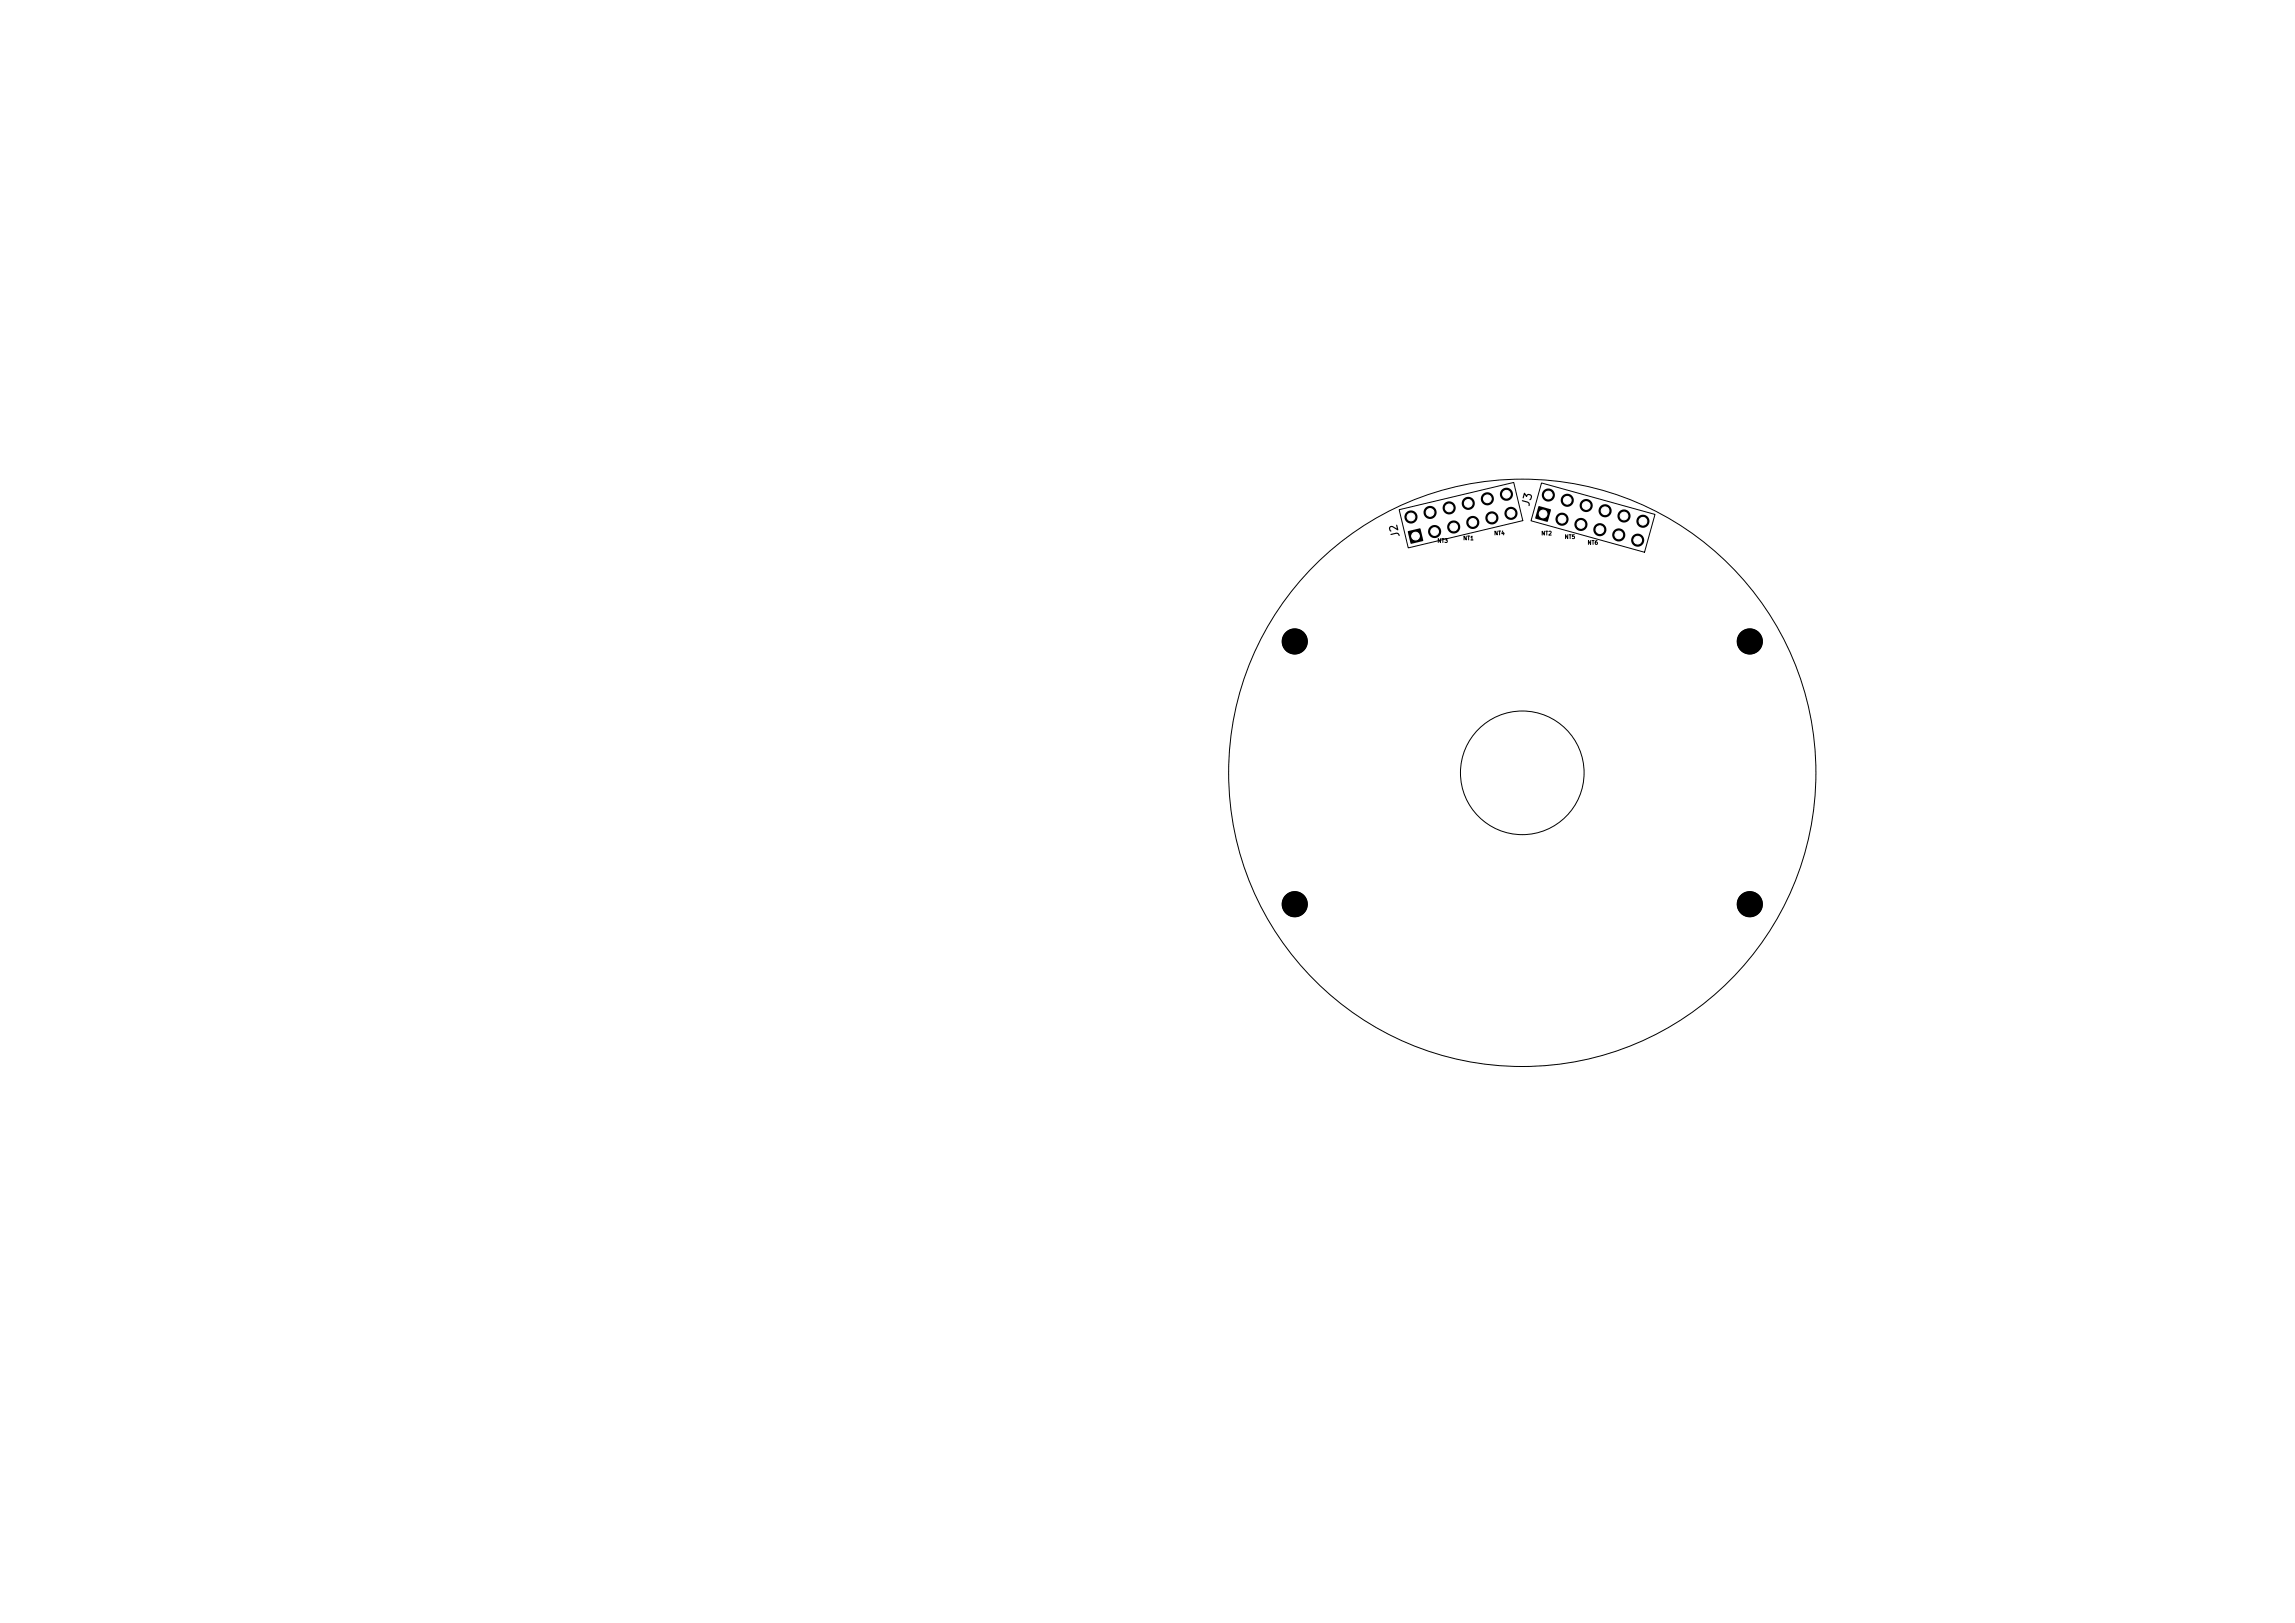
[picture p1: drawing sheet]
<svg xmlns="http://www.w3.org/2000/svg" width="297mm" height="210mm" viewBox="0 0 297 210" stroke-linecap="round" stroke-linejoin="round" font-family="sans-serif">
<defs><g id="words">
<g font-size="1">
<text x="198.1" y="65.7" transform="rotate(-75 198.1 65.7)">J3</text>
<text x="181.4" y="69.5" transform="rotate(-103 181.4 69.5)">J2</text>
</g>
<g font-size=".5">
<text x="186" y="70.3">NT3</text>
<text x="189.3" y="70">NT1</text>
<text x="193.3" y="69.4">NT4</text>
<text x="199.4" y="69.4">NT2</text>
<text x="202.4" y="69.8">NT5</text>
<text x="205.4" y="70.6">NT6</text>
</g>
</g></defs>
<g fill="none" stroke="#000" stroke-width=".13">
<path d="M181.1 66l14.8-3.6 1.2 5-14.9 3.5zM199.5 62.5l14.7 4.1-1.4 4.9-14.7-4.1z"/>
<circle cx="197" cy="100" r="38"/>
<circle cx="197" cy="100" r="8"/>
</g>
<g fill="#000">
<path d="M182.2 68.7l1.6-.3 .4 1.6-1.6 .4zM199.1 65.5l1.6 .4-.4 1.6-1.6-.4z"/>
<circle cx="182.6" cy="66.9" r=".85"/>
<circle cx="185.1" cy="66.3" r=".85"/>
<circle cx="185.7" cy="68.8" r=".85"/>
<circle cx="187.5" cy="65.7" r=".85"/>
<circle cx="188.1" cy="68.2" r=".85"/>
<circle cx="190" cy="65.1" r=".85"/>
<circle cx="190.6" cy="67.6" r=".85"/>
<circle cx="192.5" cy="64.5" r=".85"/>
<circle cx="193.1" cy="67" r=".85"/>
<circle cx="195" cy="64" r=".85"/>
<circle cx="195.5" cy="66.4" r=".85"/>
<circle cx="200.4" cy="64.1" r=".85"/>
<circle cx="202.1" cy="67.2" r=".85"/>
<circle cx="202.8" cy="64.7" r=".85"/>
<circle cx="204.6" cy="67.9" r=".85"/>
<circle cx="205.3" cy="65.4" r=".85"/>
<circle cx="207" cy="68.5" r=".85"/>
<circle cx="207.7" cy="66.1" r=".85"/>
<circle cx="209.5" cy="69.2" r=".85"/>
<circle cx="210.2" cy="66.8" r=".85"/>
<circle cx="211.9" cy="69.9" r=".85"/>
<circle cx="212.6" cy="67.4" r=".85"/>
<circle cx="167.6" cy="83" r="1.7"/>
<circle cx="226.4" cy="83" r="1.7"/>
<circle cx="167.6" cy="117" r="1.7"/>
<circle cx="226.4" cy="117" r="1.7"/>
</g>
<g fill="#000" stroke="#000" stroke-width=".13">
<circle cx="167.6" cy="83" r="1.6"/>
<circle cx="226.4" cy="83" r="1.6"/>
<circle cx="167.6" cy="117" r="1.6"/>
<circle cx="226.4" cy="117" r="1.6"/>
</g>
<g fill="#fff" stroke="#fff" stroke-width=".13">
<circle cx="183.2" cy="69.4" r=".5"/>
<circle cx="182.6" cy="66.9" r=".5"/>
<circle cx="185.7" cy="68.8" r=".5"/>
<circle cx="185.1" cy="66.3" r=".5"/>
<circle cx="188.1" cy="68.2" r=".5"/>
<circle cx="187.5" cy="65.7" r=".5"/>
<circle cx="190.6" cy="67.6" r=".5"/>
<circle cx="190" cy="65.1" r=".5"/>
<circle cx="193.1" cy="67" r=".5"/>
<circle cx="192.5" cy="64.5" r=".5"/>
<circle cx="195.5" cy="66.4" r=".5"/>
<circle cx="195" cy="64" r=".5"/>
<circle cx="199.7" cy="66.5" r=".5"/>
<circle cx="200.4" cy="64.1" r=".5"/>
<circle cx="202.1" cy="67.2" r=".5"/>
<circle cx="202.8" cy="64.7" r=".5"/>
<circle cx="204.6" cy="67.9" r=".5"/>
<circle cx="205.3" cy="65.4" r=".5"/>
<circle cx="207" cy="68.5" r=".5"/>
<circle cx="207.7" cy="66.1" r=".5"/>
<circle cx="209.5" cy="69.2" r=".5"/>
<circle cx="210.2" cy="66.8" r=".5"/>
<circle cx="211.9" cy="69.9" r=".5"/>
<circle cx="212.6" cy="67.4" r=".5"/>
</g>
<use href="#words"/>
</svg>
